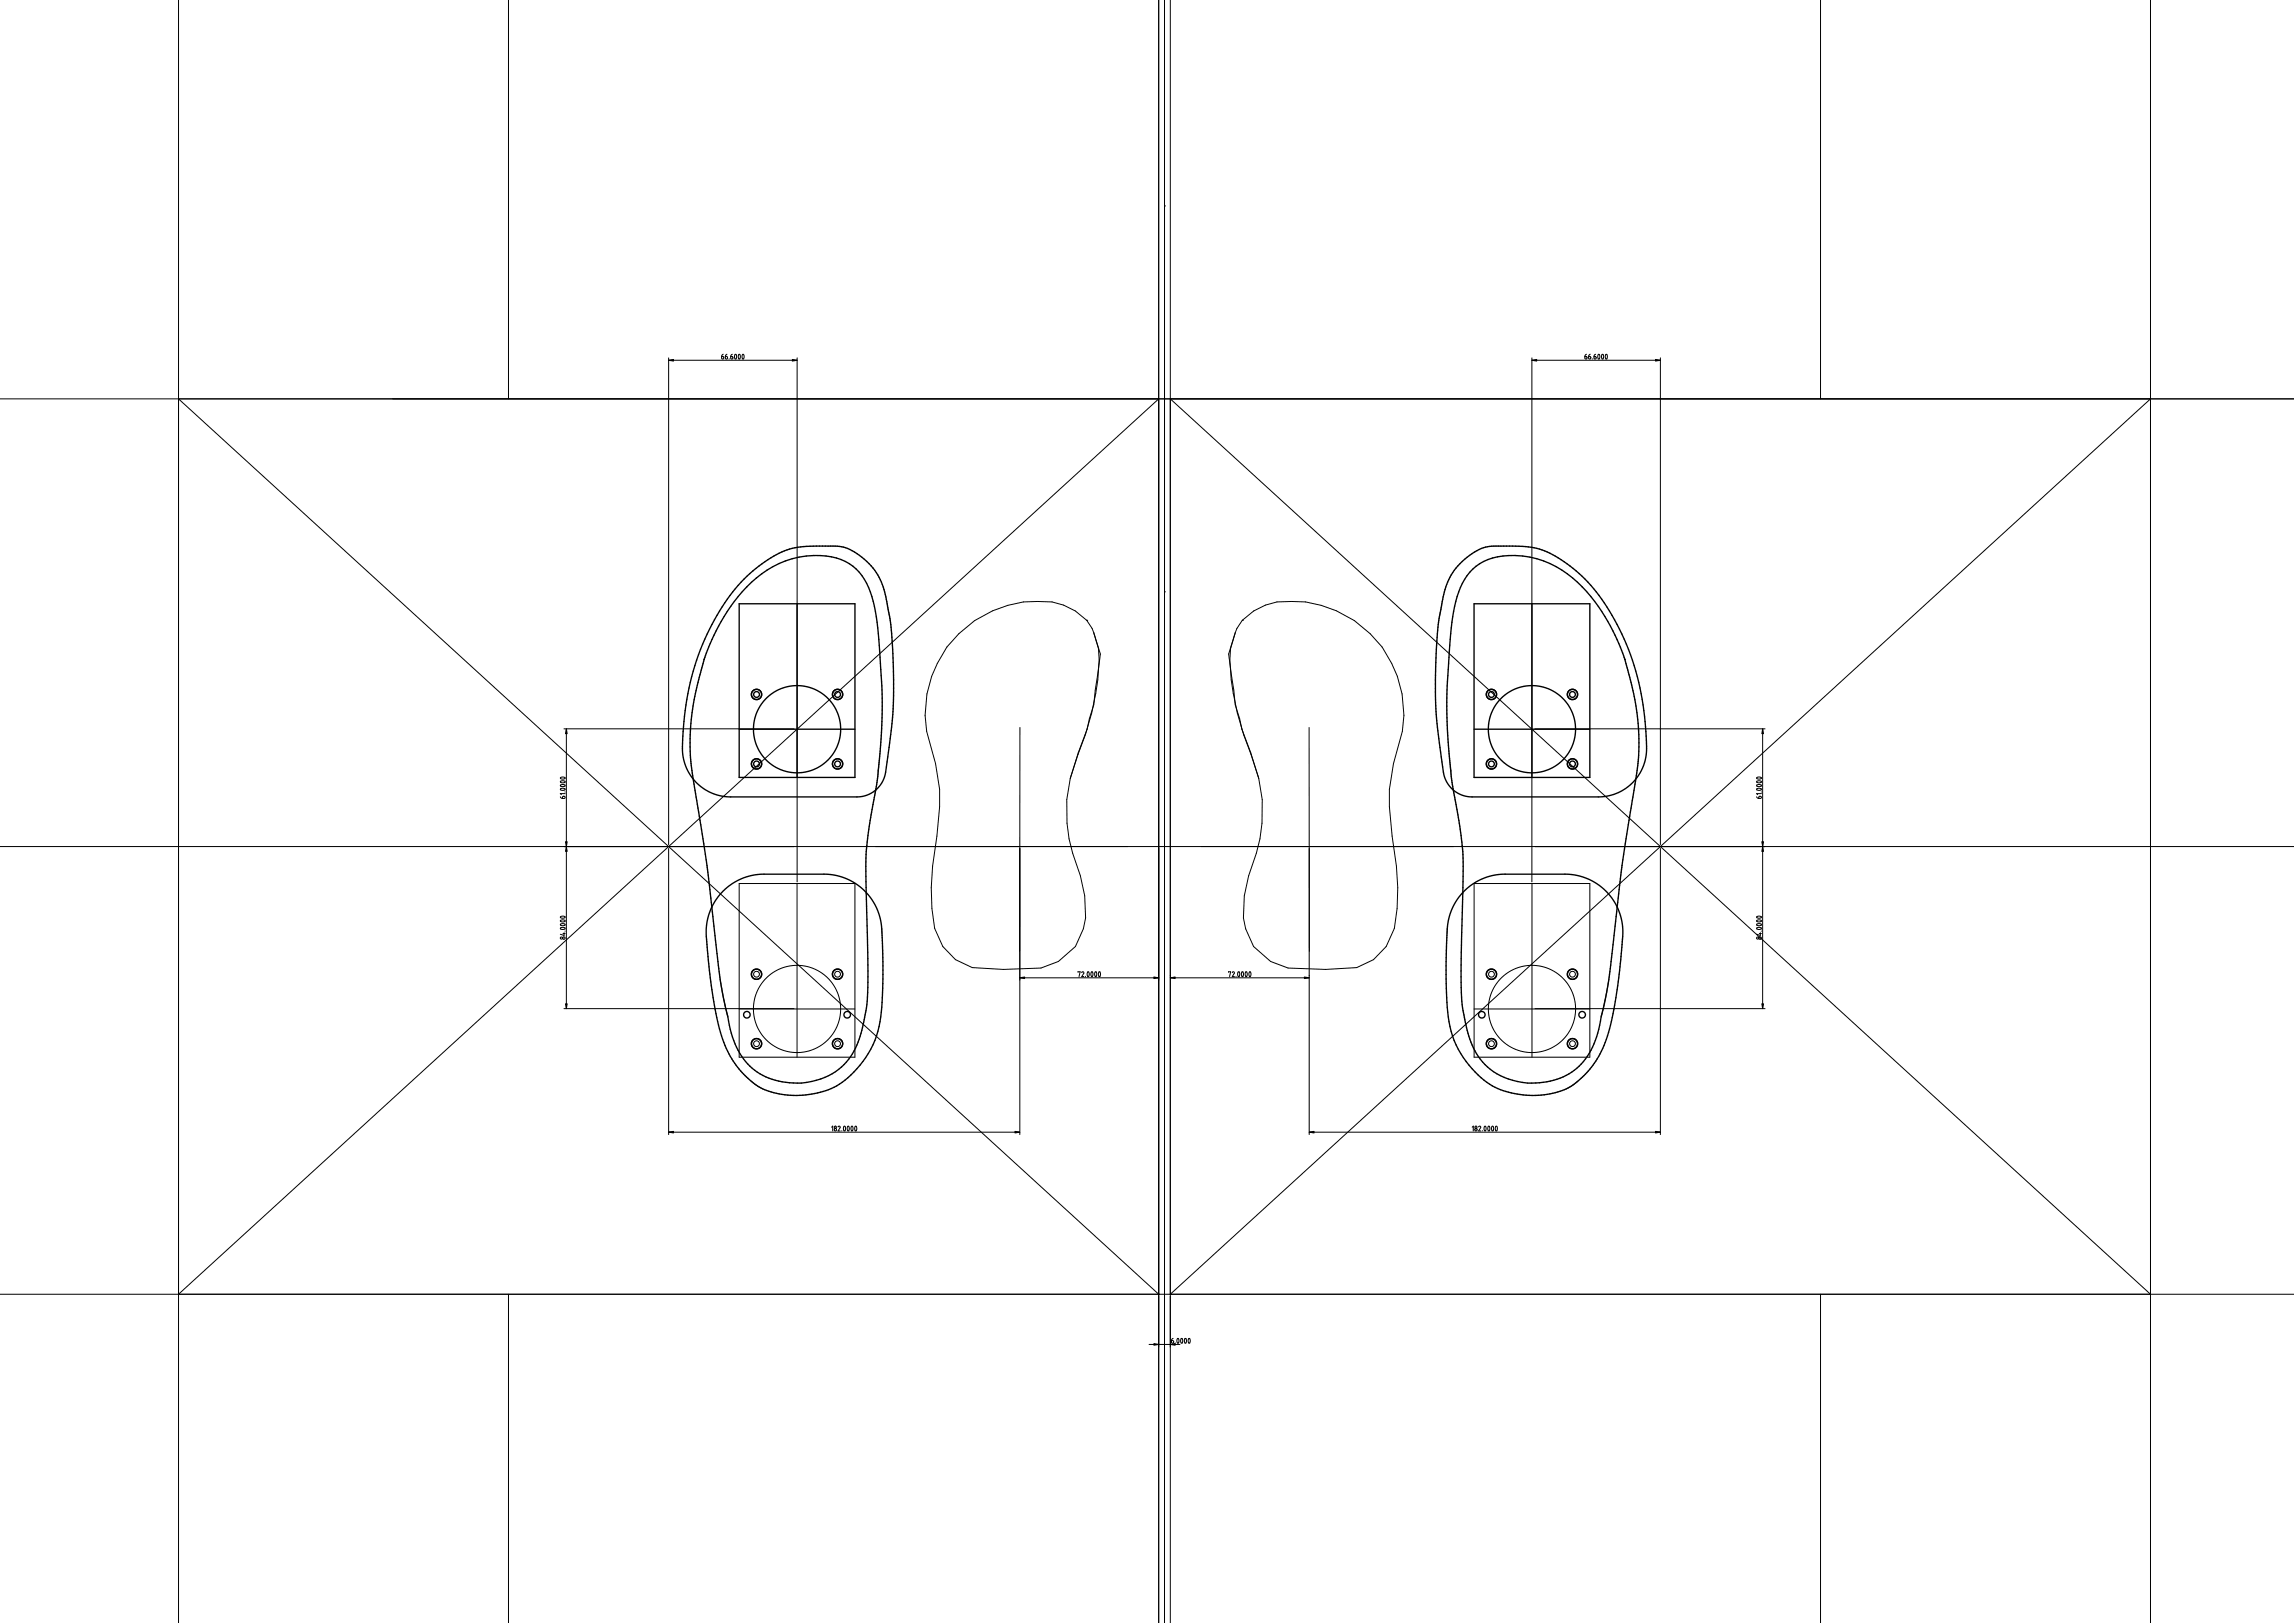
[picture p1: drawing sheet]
<svg xmlns="http://www.w3.org/2000/svg" width="1189mm" height="841mm" viewBox="0 0 1189 841" stroke-linecap="round" stroke-linejoin="round" font-family="sans-serif">
<g fill="#000">
<circle cx="604" cy="107" r=".3"/>
<circle cx="604" cy="307" r=".3"/>
<circle cx="563" cy="321" r=".3"/>
<circle cx="644" cy="321" r=".3"/>
<circle cx="600" cy="671" r=".3"/>
<circle cx="607" cy="671" r=".3"/>
</g>
<g fill="none" stroke="#000" stroke-width=".52">
<path d="M93 0v841M264 0v207M600 0v841M604 0v841M607 0v841M943 0v207M1114 0v841M347 187h66M347 185v253M374 185h1v1h-1zM375 184l-1 1M376 185h1v1h-1z"/>
<path d="M377 184l-1 1M378 186h.1M379 185h1v1h-1zM380 184l-1 1M381 184h1l-1 2v-1zM383 184h1l-1 2v-1zM385 184h1l-1 2v-1zM413 185v272M794 187h66M794 185v272M821 185h1v1h-1zM822 184l-1 1"/>
<path d="M823 185h1v1h-1zM824 184l-1 1M825 186h.1M826 185h1v1h-1zM827 184l-1 1M828 184h1v2l-1-1zM830 184h1v2l-1-1zM832 184h1l-1 2v-1zM860 185v253M0 207h1189M93 207l507 464M600 207l-507 464"/>
<path d="M607 207l507 464M1114 207l-507 464M567 328l3 11-3 26-4 13-8 25M567 328a23 23 0 0 0-16-14 55 55 0 0 0-54 14 58 58 0 0 0-17 51 99 99 0 0 1 6 54 125 125 0 0 0-2 48l5 9 6 7 9 4 16 1h19l10-4 8-8 4-9 2-5-1-12-2-10a81 81 0 0 1-5-51M567 328a54 54 0 0 1 1 31l-2 10-4 12-7 22M640 328l-3 11 3 26 4 13 8 25M640 328a23 23 0 0 1 16-14 55 55 0 0 1 54 14 58 58 0 0 1 17 51 99 99 0 0 0-6 54 125 125 0 0 1 2 48l-5 9-6 7-9 4-16 1h-19l-10-4-8-8-4-9-2-5 1-12 2-10a81 81 0 0 0 5-51M640 328a54 54 0 0 0-1 31l2 10 4 12 7 22M292 378h120M294 378v145M529 377v211M678 377l1 116"/>
<path d="M795 378h120M913 378v145M290 413l2 1M290 409l2-1 1 1-2 1zM290 407h2h1l-2 1zM290 405h2h1l-2 1zM290 403h2h1l-2 1zM292 413h1l-1 1zM293 410h.1M293 411h-3l1 1M910 413l1 1M910 409l2-1 1 1-2 1z"/>
<path d="M910 407h2h1l-2 1zM910 405h2h1l-2 1zM910 403h2h1l-2 1zM912 413h1v1h-2zM913 410h.1M913 411h-3l1 1M0 439h1189M347 440v148M678 440v148M860 440v148M383 458h60v90h-60zM413 458v90"/>
<path d="M764 458h60v90h-60zM794 458v90M290 475h2h1l-2 1zM290 479h2h1l-2 1zM290 477h2h1l-2 1zM910 479h2h1l-2 1zM910 477h2h1l-2 1zM910 475h2h1l-2 1zM290 481h2h1l-2 1zM292 484h1M292 483v2l-2-1M293 482h.1"/>
<path d="M910 481h2h1l-2 1zM912 484h1M912 483v2l-2-1M913 482h.1M529 507h71M559 504h1l-1 2M561 504h1l-1 2h1M563 506h.1M564 504v2l-1-1zM566 504v1v1l-1-1zM568 504v2l-1-1zM570 504v1v1l-1-1z"/>
<path d="M607 507h71M637 504h1l-1 2M639 504h1l-1 2h1M641 506h.1M642 504v1v1l-1-1zM644 504v2l-1-1zM646 504v1v1l-1-1zM648 504v2l-1-1zM292 523h120M383 523h60M764 523h60M795 523h120"/>
<path d="M347 587h182M431 584h1v2M434 584h1l-1 2h1M436 586h.1M437 584h1v2l-1-1zM439 584h1v1v1l-1-1zM441 584h1v1v1l-1-1zM443 584h1v2l-1-1zM678 587h182M763 584h1v2M766 584h1l-1 2h1M768 586h.1"/>
<path d="M769 584h1v2l-1-1zM771 584h1v2l-1-1zM773 584h1v2l-1-1zM775 584h1v2l-1-1zM0 671h1189M264 671v170M943 671v170M596 697h16M607 695h1v1h-1zM608 694l-1 1M609 696h.1M610 694h1v2l-1-1z"/>
<path d="M612 694h1l-1 2v-1zM614 694h1l-1 2v-1zM616 694h1l-1 2v-1z"/>
<circle cx="291" cy="486" r=".6"/>
<circle cx="292" cy="486" r=".6"/>
<circle cx="911" cy="486" r=".6"/>
<circle cx="912" cy="486" r=".6"/>
<circle cx="392" cy="505" r="1.5"/>
<circle cx="434" cy="505" r="1.5"/>
<circle cx="773" cy="505" r="1.5"/>
<circle cx="815" cy="505" r="1.5"/>
<circle cx="413" cy="523" r="23"/>
<circle cx="794" cy="523" r="23"/>
<circle cx="392" cy="541" r="1.5"/>
<circle cx="434" cy="541" r="1.5"/>
<circle cx="773" cy="541" r="1.5"/>
<circle cx="815" cy="541" r="1.5"/>
<circle cx="433" cy="585" r=".6"/>
<circle cx="433" cy="584" r=".6"/>
<circle cx="765" cy="585" r=".6"/>
<circle cx="765" cy="584" r=".6"/>
</g>
<g fill="#000" stroke="#000" stroke-width=".52">
<path d="M347 187l2-1v1zM411 186l2 1h-2zM794 187l2-1v1zM858 186l2 1h-2zM294 378v2h-1zM913 378l1 2h-1zM294 439v2h-1zM293 436h1v3zM913 439l1 2h-1zM913 436h1l-1 3zM529 507l2-1v1zM598 506l2 1h-2z"/>
<path d="M607 507l2-1v1zM676 506l2 1h-2zM293 520h1v3zM913 520h1l-1 3zM347 587l2-1v1zM526 586l3 1h-3zM678 587l3-1v1zM858 586l2 1h-2zM598 696l2 1h-2zM607 697l2-1v1z"/>
</g>
<g fill="none" stroke="#000" stroke-width=".7">
<path d="M757 292a25 25 0 0 1 22-9h8a44 44 0 0 1 30 13 115 115 0 0 1 34 66l2 23v5l-1 5-2 6-4 5-5 3-6 3-6 1h-70l-5-3-4-4-2-5-1-9a236 236 0 0 1-2-58l2-17a42 42 0 0 1 10-25zM763 295a35 35 0 0 1 34-5 65 65 0 0 1 36 32 134 134 0 0 1 13 95l-6 32-6 58-3 17a55 55 0 0 1-11 27 36 36 0 0 1-53-2 69 69 0 0 1-10-35l1-71-1-15-5-24-1-15a266 266 0 0 1-1-36l2-25a58 58 0 0 1 10-31zM383 313h60v90h-60zM386 300a51 51 0 0 1 31-17h11a29 29 0 0 1 29 19l2 7 3 16 1 21v18l-1 15-3 22-2 5-3 3-4 3-6 1h-66l-4-1-9-3-6-5-4-8-1-8a130 130 0 0 1 32-88zM387 304a46 46 0 0 1 51-13 31 31 0 0 1 15 23l2 11 1 22a263 263 0 0 1 0 46l-2 12-3 22a153 153 0 0 0-2 36v13a269 269 0 0 1-1 50 44 44 0 0 1-13 28 37 37 0 0 1-49-4 64 64 0 0 1-10-27l-3-16-7-59-6-42a130 130 0 0 1 5-65 104 104 0 0 1 22-37zM413 313v90M764 313h60v90h-60zM794 313v90M365 342h.1M842 342h.1M383 378h60M764 378h60"/>
<path d="M374 462l8-6 5-2 5-1h36l7 1 5 2 5 3 4 3 3 4 2 4 2 5 1 11a210 210 0 0 1-2 48 44 44 0 0 1-34 33 36 36 0 0 1-36-10 58 58 0 0 1-14-34l-3-20-2-22 1-5 1-5 3-4zM759 462l4-4 4-2 5-2 5-1h36l5 1 5 1 5 3 5 4 3 4 3 6 1 5 1 5-1 15a159 159 0 0 1-10 48 37 37 0 0 1-41 22 39 39 0 0 1-31-19 60 60 0 0 1-8-36v-20l1-15 2-8z"/>
<circle cx="392" cy="360" r="2.6"/>
<circle cx="392" cy="360" r="1.5"/>
<circle cx="392" cy="360" r="2.7"/>
<circle cx="434" cy="360" r="2.6"/>
<circle cx="434" cy="360" r="2.7"/>
<circle cx="434" cy="360" r="1.5"/>
<circle cx="773" cy="360" r="1.5"/>
<circle cx="773" cy="360" r="2.7"/>
<circle cx="773" cy="360" r="2.6"/>
<circle cx="815" cy="360" r="1.5"/>
<circle cx="815" cy="360" r="2.7"/>
<circle cx="815" cy="360" r="2.6"/>
<circle cx="413" cy="378" r="23"/>
<circle cx="794" cy="378" r="23"/>
<circle cx="392" cy="396" r="2.7"/>
<circle cx="392" cy="396" r="1.5"/>
<circle cx="434" cy="396" r="2.6"/>
<circle cx="434" cy="396" r="2.7"/>
<circle cx="434" cy="396" r="1.5"/>
<circle cx="773" cy="396" r="1.5"/>
<circle cx="773" cy="396" r="2.7"/>
<circle cx="773" cy="396" r="2.6"/>
<circle cx="815" cy="396" r="1.5"/>
<circle cx="815" cy="396" r="2.7"/>
<circle cx="815" cy="396" r="2.6"/>
<circle cx="392" cy="505" r="2.7"/>
<circle cx="434" cy="505" r="2.6"/>
<circle cx="773" cy="505" r="2.6"/>
<circle cx="815" cy="505" r="2.6"/>
<circle cx="387" cy="526" r="1.7"/>
<circle cx="439" cy="526" r="1.7"/>
<circle cx="768" cy="526" r="1.7"/>
<circle cx="820" cy="526" r="1.7"/>
<circle cx="392" cy="541" r="2.6"/>
<circle cx="434" cy="541" r="2.6"/>
<circle cx="773" cy="541" r="2.6"/>
<circle cx="815" cy="541" r="2.6"/>
</g>
</svg>
